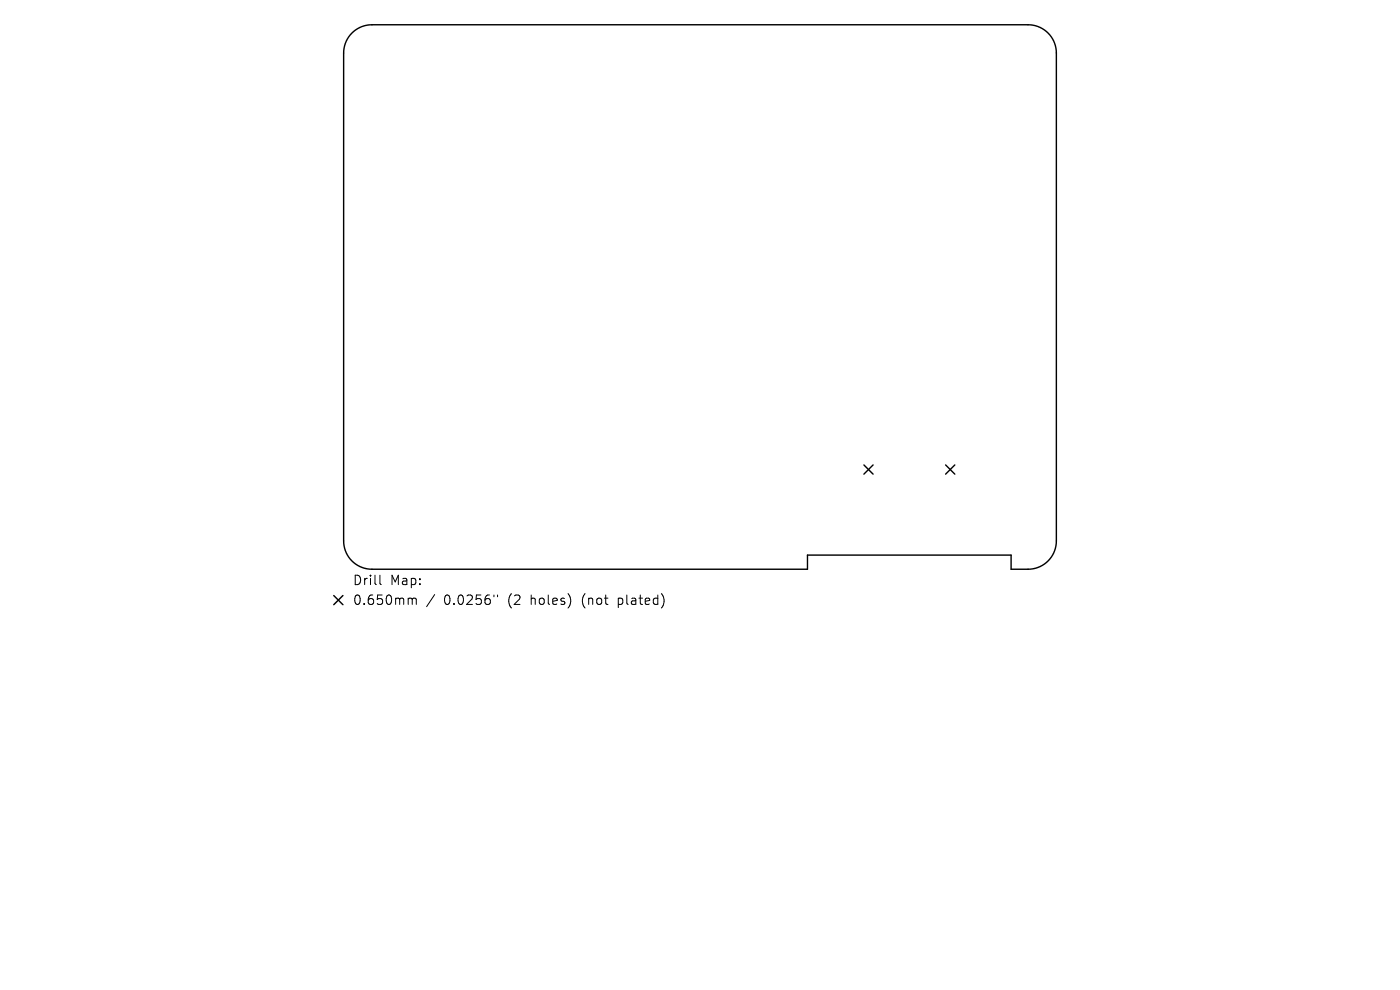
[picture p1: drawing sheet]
<svg xmlns="http://www.w3.org/2000/svg" width="297mm" height="210mm" viewBox="0 0 297 210" stroke-linecap="round" stroke-linejoin="round" font-family="sans-serif">
<defs><g id="words">
<g font-size="2.8">
<text x="74.8" y="124.4">Drill</text>
<text x="82.8" y="124.4">Map:</text>
<text x="74.8" y="128.6">0.650mm</text>
<text x="94.2" y="128.6">0.0256&quot;</text>
<text x="107.9" y="128.6">(2</text>
<text x="112.9" y="128.6">holes)</text>
<text x="123.9" y="128.6">(not</text>
<text x="131.8" y="128.6">plated)</text>
</g>
</g></defs>
<path d="M74.7 7a6 6 0 0 1 4.2-1.7h139.2a6 6 0 0 1 6 6v103.5a6 6 0 0 1-6 6h-3.6v-3h-43.2v3h-92.4a6 6 0 0 1-6-6v-103.5a6 6 0 0 1 1.8-4.3zM183.3 98.6l1.9 2M185.2 98.6l-1.9 2M200.6 98.6l2 2M202.6 98.6l-2 2M70.8 126.3l2 2M72.8 126.3l-2 2" fill="none" stroke="#000" stroke-width=".3"/>
<path d="M80.6 122v1.7l.3 .3M86.9 126.9h.3l.3 .3M87.5 127.2l.2-.3 .5 .1 .1 1.2M87.5 127.2v1M92.2 126.1l-1.7 2.6M104.8 126.2v.4M105.5 126.2v.4" fill="none" stroke="#000" stroke-width=".21"/>
<use href="#words"/>
</svg>
